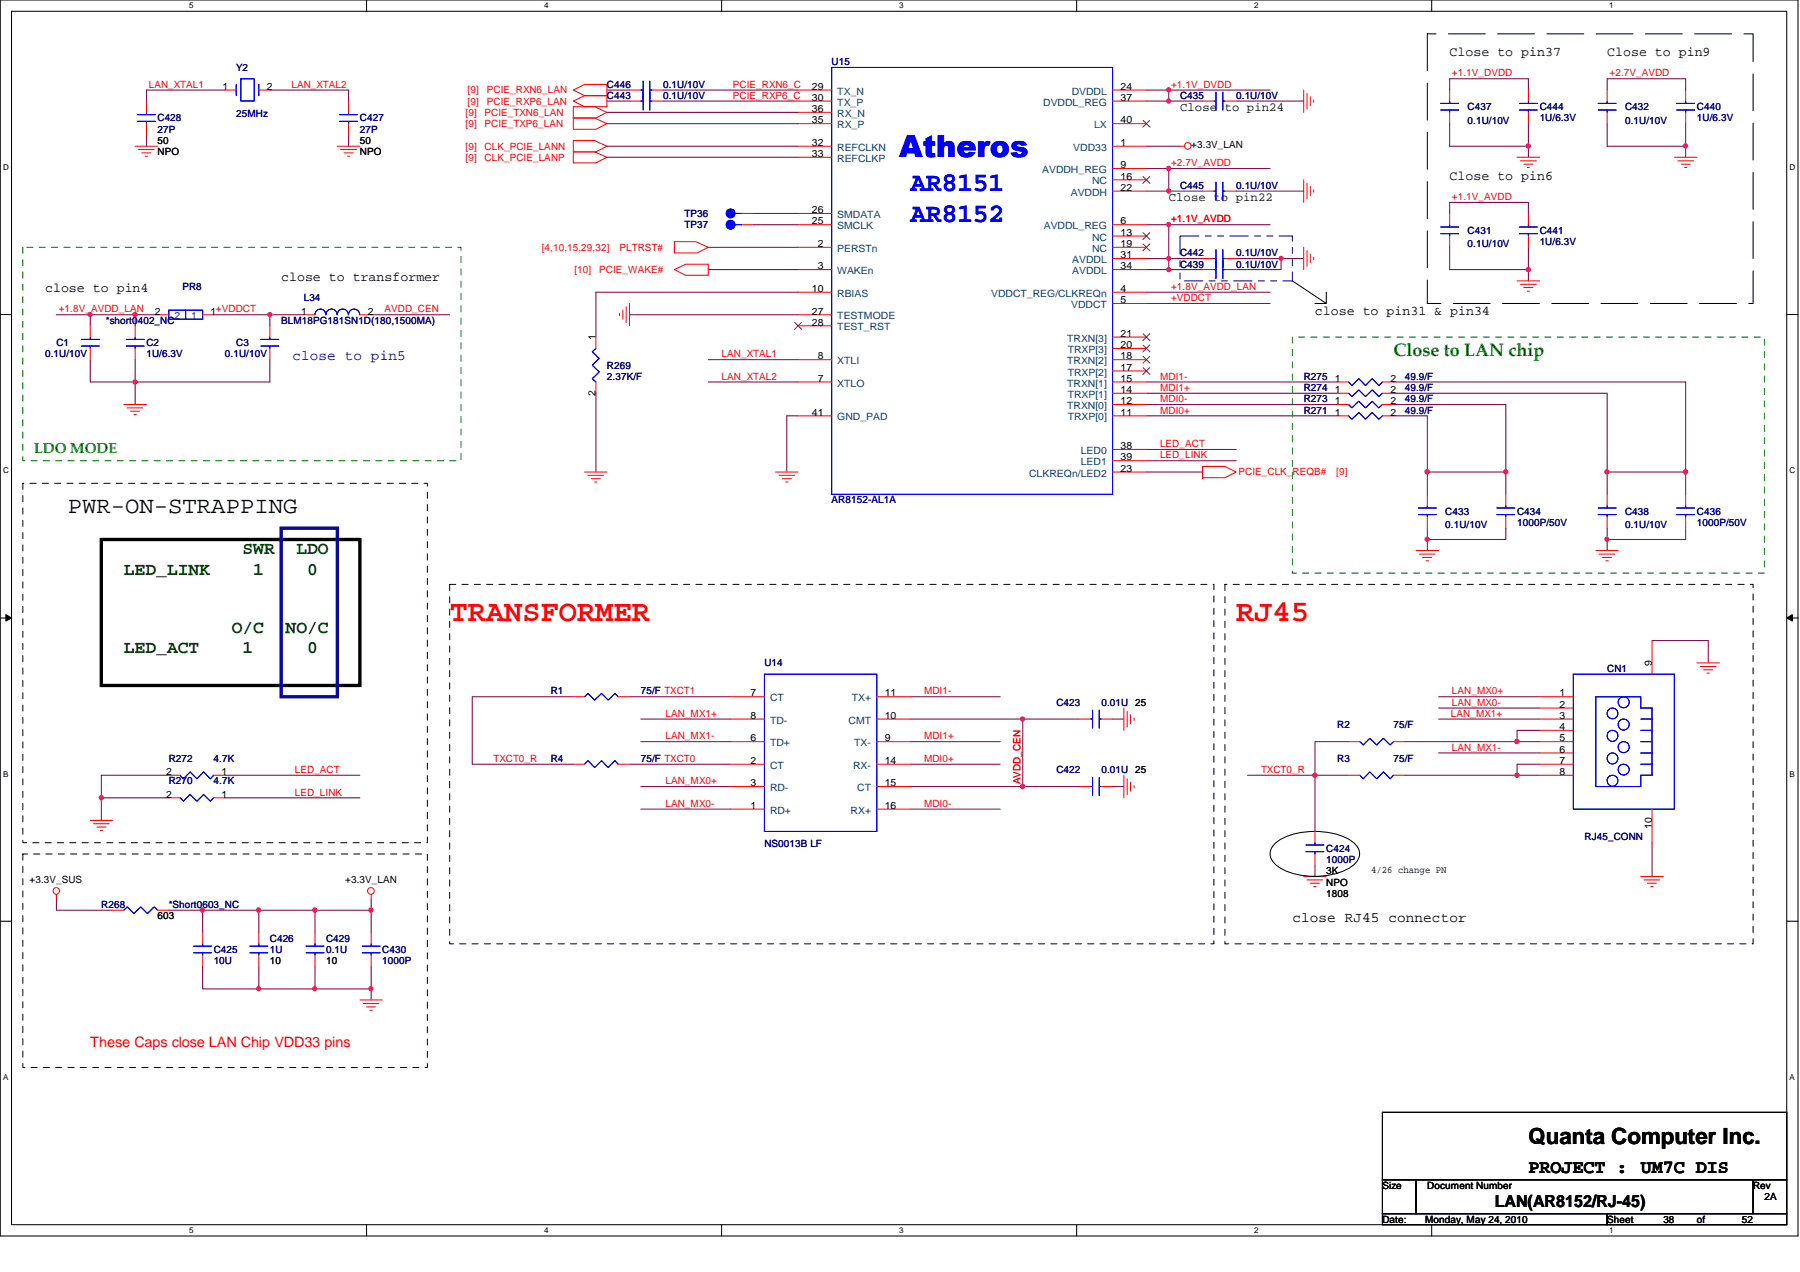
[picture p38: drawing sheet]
<svg xmlns="http://www.w3.org/2000/svg" width="297mm" height="210mm" viewBox="0 0 297 210" stroke-linecap="round" stroke-linejoin="round" font-family="sans-serif">
<defs><g id="words">
<text font-size="5" fill="#00f" x="148.4" y="25.9">Atheros</text>
<g font-size="5" fill="#f00">
<text x="74.2" y="102.5">TRANSFORMER</text>
<text x="204" y="102.5">RJ45</text>
</g>
<g font-size="4.4" fill="#00f">
<text x="150.2" y="31.5">AR8151</text>
<text x="150.2" y="36.6">AR8152</text>
</g>
<text font-size="3.9" x="11.2" y="84.7">PWR-ON-STRAPPING</text>
<text font-size="3.7" x="252.2" y="188.8">Quanta Computer Inc.</text>
<text font-size="3.1" x="252.2" y="193.6">PROJECT : UM7C DIS</text>
<text font-size="3" fill="#008000" x="230" y="58.7">Close to LAN chip</text>
<g font-size="3" fill="#004000">
<text x="20.4" y="94.8">LED_LINK</text>
<text x="40" y="91.5">SWR</text>
<text x="41.8" y="94.8">1</text>
<text x="48.9" y="91.5">LDO</text>
<text x="50.7" y="94.8">0</text>
<text x="20.4" y="107.8">LED_ACT</text>
<text x="38.2" y="104.4">O/C</text>
<text x="40" y="107.8">1</text>
<text x="47.1" y="104.4">NO/C</text>
<text x="50.7" y="107.8">0</text>
</g>
<text font-size="2.8" x="246.7" y="199.1">LAN(AR8152/RJ-45)</text>
<text font-size="2.4" fill="#0000a0" x="48.3" y="59.4">close to pin5</text>
<text font-size="2.4" fill="#008000" x="5.6" y="74.8">LDO MODE</text>
<text font-size="2.4" x="213.3" y="152.1">close RJ45 connector</text>
<text font-size="2.4" fill="#f00" x="14.9" y="172.8">These Caps close LAN Chip VDD33 pins</text>
<g font-size="2.2">
<text x="239.2" y="9.2">Close to pin37</text>
<text x="265.2" y="9.2">Close to pin9</text>
<text x="239.2" y="29.6">Close to pin6</text>
<text x="46.4" y="46.3">close to transformer</text>
<text x="7.4" y="48.2">close to pin4</text>
<text x="217" y="51.9">close to pin31 &amp; pin34</text>
</g>
<g font-size="2">
<text x="194.7" y="18.2">Close to pin24</text>
<text x="192.9" y="33.1">Close to pin22</text>
</g>
<g font-size="1.7" fill="#000080">
<text x="39" y="11.7">Y2</text>
<text x="137.2" y="10.8">U15</text>
<text x="100.2" y="14.5">C446</text>
<text x="100.2" y="16.3">C443</text>
<text x="109.4" y="14.5">0.1U/10V</text>
<text x="109.4" y="16.3">0.1U/10V</text>
<text x="194.7" y="16.3">C435</text>
<text x="204" y="16.3">0.1U/10V</text>
<text x="26" y="20">C428</text>
<text x="26" y="21.9">27P</text>
<text x="39" y="19.3">25MHz</text>
<text x="59.4" y="20">C427</text>
<text x="59.4" y="21.9">27P</text>
<text x="242.2" y="18.2">C437</text>
<text x="242.2" y="20.4">0.1U/10V</text>
<text x="254.1" y="18.2">C444</text>
<text x="254.1" y="20">1U/6.3V</text>
<text x="268.2" y="18.2">C432</text>
<text x="268.2" y="20.4">0.1U/10V</text>
<text x="280" y="18.2">C440</text>
<text x="280" y="20">1U/6.3V</text>
<text x="113" y="35.8">TP36</text>
<text x="194.7" y="31.2">C445</text>
<text x="204" y="31.2">0.1U/10V</text>
<text x="113" y="37.6">TP37</text>
<text x="242.2" y="38.6">C431</text>
<text x="242.2" y="40.8">0.1U/10V</text>
<text x="254.1" y="38.6">C441</text>
<text x="254.1" y="40.4">1U/6.3V</text>
<text x="30.1" y="47.8">PR8</text>
<text x="194.7" y="42.3">C442</text>
<text x="194.7" y="44.2">C439</text>
<text x="204" y="42.3">0.1U/10V</text>
<text x="204" y="44.2">0.1U/10V</text>
<text x="17.5" y="53.4">*short0402_NC</text>
<text x="46.4" y="53.4">BLM18PG181SN1D(180,1500MA)</text>
<text x="50.1" y="49.7">L34</text>
<text x="7.4" y="59">0.1U/10V</text>
<text x="9.3" y="57.1">C1</text>
<text x="24.2" y="57.1">C2</text>
<text x="24.2" y="59">1U/6.3V</text>
<text x="37.1" y="59">0.1U/10V</text>
<text x="39" y="57.1">C3</text>
<text x="100.2" y="60.8">R269</text>
<text x="100.2" y="62.7">2.37K/F</text>
<text x="215.1" y="62.7">R275</text>
<text x="215.1" y="64.5">R274</text>
<text x="231.8" y="62.7">49.9/F</text>
<text x="231.8" y="64.5">49.9/F</text>
<text x="215.1" y="68.2">R271</text>
<text x="215.1" y="66.4">R273</text>
<text x="231.8" y="68.2">49.9/F</text>
<text x="231.8" y="66.4">49.9/F</text>
<text x="137.2" y="83.1">AR8152-AL1A</text>
<text x="238.5" y="84.9">C433</text>
<text x="238.5" y="87.2">0.1U/10V</text>
<text x="250.4" y="84.9">C434</text>
<text x="250.4" y="86.8">1000P/50V</text>
<text x="268.2" y="84.9">C438</text>
<text x="268.2" y="87.2">0.1U/10V</text>
<text x="280" y="84.9">C436</text>
<text x="280" y="86.8">1000P/50V</text>
<text x="126.2" y="110">U14</text>
<text x="265.2" y="110.9">CN1</text>
<text x="90.9" y="114.6">R1</text>
<text x="105.7" y="114.6">75/F TXCT1</text>
<text x="174.3" y="116.5">C423</text>
<text x="181.8" y="116.5">0.01U 25</text>
<text x="27.9" y="125.7">R272</text>
<text x="35.3" y="125.7">4.7K</text>
<text x="90.9" y="125.7">R4</text>
<text x="105.7" y="125.7">75/F TXCT0</text>
<text x="220.7" y="125.7">R3</text>
<text x="220.7" y="120.1">R2</text>
<text x="230" y="125.7">75/F</text>
<text x="230" y="120.1">75/F</text>
<text x="27.9" y="129.4">R270</text>
<text x="35.3" y="129.4">4.7K</text>
<text x="174.3" y="127.6">C422</text>
<text x="181.8" y="127.6">0.01U 25</text>
<text x="126.2" y="139.8">NS0013B LF</text>
<text x="218.9" y="140.5">C424</text>
<text x="218.9" y="142.4">1000P</text>
<text x="261.5" y="138.7">RJ45_CONN</text>
<text x="16.7" y="149.8">R268</text>
<text x="27.9" y="149.8">*Short0603_NC</text>
<text x="44.5" y="155.4">C426</text>
<text x="53.8" y="155.4">C429</text>
<text x="35.3" y="157.2">C425</text>
<text x="35.3" y="159.1">10U</text>
<text x="44.5" y="157.2">1U</text>
<text x="53.8" y="157.2">0.1U</text>
<text x="63.1" y="157.2">C430</text>
<text x="63.1" y="159.1">1000P</text>
</g>
<g font-size="1.7" fill="#f00">
<text x="24.6" y="14.5">LAN_XTAL1</text>
<text x="48.1" y="14.5">LAN_XTAL2</text>
<text x="77.2" y="15.4">[9]</text>
<text x="77.2" y="17.3">[9]</text>
<text x="80.3" y="15.4">PCIE_RXN6_LAN</text>
<text x="80.3" y="17.3">PCIE_RXP6_LAN</text>
<text x="120.9" y="16.3">PCIE_RXP6_C</text>
<text x="120.9" y="14.5">PCIE_RXN6_C</text>
<text x="193.2" y="14.5">+1.1V_DVDD</text>
<text x="239.6" y="12.6">+1.1V_DVDD</text>
<text x="265.6" y="12.6">+2.7V_AVDD</text>
<text x="76.8" y="19.1">[9]</text>
<text x="76.8" y="21">[9]</text>
<text x="80" y="19.1">PCIE_TXN6_LAN</text>
<text x="80" y="21">PCIE_TXP6_LAN</text>
<text x="76.8" y="24.7">[9]</text>
<text x="76.8" y="26.5">[9]</text>
<text x="80" y="24.7">CLK_PCIE_LANN</text>
<text x="80" y="26.5">CLK_PCIE_LANP</text>
<text x="193.2" y="27.4">+2.7V_AVDD</text>
<text x="239.6" y="33">+1.1V_AVDD</text>
<text x="89.4" y="41.4">[4,10,15,29,32]</text>
<text x="102.2" y="41.4">PLTRST#</text>
<text x="193.2" y="36.7">+1.1V_AVDD</text>
<text x="94.8" y="45.1">[10]</text>
<text x="98.9" y="45.1">PCIE_WAKE#</text>
<text x="193.2" y="47.8">+1.8V_AVDD_LAN</text>
<text x="9.7" y="51.6">+1.8V_AVDD_LAN</text>
<text x="63.5" y="51.6">AVDD_CEN</text>
<text x="193.2" y="49.7">+VDDCT</text>
<text x="119.1" y="59">LAN_XTAL1</text>
<text x="119.1" y="62.7">LAN_XTAL2</text>
<text x="191.4" y="64.5">MDI1+</text>
<text x="191.4" y="62.7">MDI1-</text>
<text x="191.4" y="66.4">MDI0-</text>
<text x="191.4" y="68.2">MDI0+</text>
<text x="191.4" y="73.8">LED_ACT</text>
<text x="191.4" y="75.6">LED_LINK</text>
<text x="204.4" y="78.4">PCIE_CLK_REQB#</text>
<text x="220.5" y="78.4">[9]</text>
<text x="109.8" y="118.3">LAN_MX1+</text>
<text x="152.5" y="114.6">MDI1-</text>
<text x="239.4" y="118.3">LAN_MX1+</text>
<text x="239.6" y="114.6">LAN_MX0+</text>
<text x="239.6" y="116.5">LAN_MX0-</text>
<text x="81.4" y="125.7">TXCT0_R</text>
<text x="109.8" y="122">LAN_MX1-</text>
<text x="152.5" y="122">MDI1+</text>
<text x="152.5" y="125.7">MDI0+</text>
<text x="239.6" y="123.9">LAN_MX1-</text>
<text x="48.6" y="127.6">LED_ACT</text>
<text x="48.6" y="131.3">LED_LINK</text>
<text x="109.8" y="129.4">LAN_MX0+</text>
<text x="168.4" y="129.4" transform="rotate(-90 168.4 129.4)">AVDD_CEN</text>
<text x="208.1" y="127.6">TXCT0_R</text>
<text x="109.8" y="133.1">LAN_MX0-</text>
<text x="152.5" y="133.1">MDI0-</text>
</g>
<g font-size="1.7">
<text x="36.7" y="14.8">1</text>
<text x="44" y="14.8">2</text>
<text x="134" y="16.6">30</text>
<text x="134" y="14.8">29</text>
<text x="184.9" y="14.8">24</text>
<text x="184.9" y="16.6">37</text>
<text x="26" y="23.7">50</text>
<text x="59.4" y="23.7">50</text>
<text x="134" y="18.5">36</text>
<text x="134" y="20.4">35</text>
<text x="184.9" y="20.4">40</text>
<text x="26" y="25.6">NPO</text>
<text x="59.4" y="25.6">NPO</text>
<text x="134" y="24.1">32</text>
<text x="134" y="25.9">33</text>
<text x="184.9" y="29.6">16</text>
<text x="184.9" y="24.1">1</text>
<text x="184.9" y="27.8">9</text>
<text x="196.6" y="24.5">+3.3V_LAN</text>
<text x="134" y="35.2">26</text>
<text x="184.9" y="31.5">22</text>
<text x="134" y="37">25</text>
<text x="135" y="40.8">2</text>
<text x="184.9" y="38.9">13</text>
<text x="184.9" y="40.8">19</text>
<text x="184.9" y="37">6</text>
<text x="135" y="44.4">3</text>
<text x="184.9" y="42.6">31</text>
<text x="184.9" y="44.4">34</text>
<text x="25.6" y="51.9">2</text>
<text x="34.8" y="51.9">1+VDDCT</text>
<text x="49.7" y="51.9">1</text>
<text x="60.7" y="51.9">2</text>
<text x="134" y="48.2">10</text>
<text x="134" y="51.9">27</text>
<text x="134" y="53.7">28</text>
<text x="184.9" y="50">5</text>
<text x="184.9" y="48.2">4</text>
<text x="98.3" y="56.2" transform="rotate(-90 98.3 56.2)">1</text>
<text x="135" y="59.3">8</text>
<text x="184.9" y="59.3">18</text>
<text x="184.9" y="55.6">21</text>
<text x="184.9" y="57.4">20</text>
<text x="98.3" y="65.3" transform="rotate(-90 98.3 65.3)">2</text>
<text x="135" y="63">7</text>
<text x="184.9" y="63">15</text>
<text x="184.9" y="64.9">14</text>
<text x="184.9" y="61.2">17</text>
<text x="220.3" y="63">1</text>
<text x="220.3" y="64.9">1</text>
<text x="229.4" y="63">2</text>
<text x="229.4" y="64.9">2</text>
<text x="134" y="68.6">41</text>
<text x="184.9" y="66.7">12</text>
<text x="184.9" y="68.6">11</text>
<text x="220.3" y="68.6">1</text>
<text x="220.3" y="66.7">1</text>
<text x="229.4" y="68.6">2</text>
<text x="229.4" y="66.7">2</text>
<text x="184.9" y="77.9">23</text>
<text x="184.9" y="74.1">38</text>
<text x="184.9" y="76">39</text>
<text x="272.6" y="109.9" transform="rotate(-90 272.6 109.9)">9</text>
<text x="123.9" y="118.6">8</text>
<text x="123.9" y="114.9">7</text>
<text x="146" y="114.9">11</text>
<text x="146" y="118.6">10</text>
<text x="257.3" y="114.9">1</text>
<text x="257.3" y="116.8">2</text>
<text x="257.3" y="118.6">3</text>
<text x="123.9" y="122.3">6</text>
<text x="146" y="122.3">9</text>
<text x="257.3" y="120.5">4</text>
<text x="257.3" y="122.3">5</text>
<text x="257.3" y="124.2">6</text>
<text x="27.4" y="127.9">2</text>
<text x="27.4" y="131.6">2</text>
<text x="36.6" y="127.9">1</text>
<text x="36.6" y="131.6">1</text>
<text x="123.9" y="129.8">3</text>
<text x="123.9" y="126.1">2</text>
<text x="146" y="126.1">14</text>
<text x="146" y="129.8">15</text>
<text x="257.3" y="126.1">7</text>
<text x="257.3" y="127.9">8</text>
<text x="123.9" y="133.5">1</text>
<text x="146" y="133.5">16</text>
<text x="272.6" y="136.8" transform="rotate(-90 272.6 136.8)">10</text>
<text x="4.9" y="145.8">+3.3V_SUS</text>
<text x="57" y="145.8">+3.3V_LAN</text>
<text x="218.9" y="144.3">3K</text>
<text x="218.9" y="146.1">NPO</text>
<text x="218.9" y="148">1808</text>
<text x="226.3" y="144.1">4/26 change PN</text>
<text x="26" y="151.7">603</text>
<text x="44.5" y="159.1">10</text>
<text x="53.8" y="159.1">10</text>
<text x="228.1" y="196.2">Size</text>
<text x="235.5" y="196.2">Document Number</text>
<text x="289.3" y="196.2">Rev</text>
<text x="228.1" y="201.8">Date:</text>
<text x="235.2" y="201.8">Monday, May 24, 2010</text>
<text x="265.2" y="201.8">Sheet</text>
<text x="274.5" y="201.8">38</text>
<text x="280" y="201.8">of</text>
<text x="287.4" y="201.8">52</text>
<text x="291.2" y="198">2A</text>
</g>
<g font-size="1.7" fill="#004080">
<text x="138.2" y="17.4">TX_P</text>
<text x="138.2" y="15.6">TX_N</text>
<text x="172.2" y="17.4">DVDDL_REG</text>
<text x="176.9" y="15.6">DVDDL</text>
<text x="138.2" y="19.3">RX_N</text>
<text x="138.2" y="21.2">RX_P</text>
<text x="180.5" y="21.2">LX</text>
<text x="138.2" y="24.9">REFCLKN</text>
<text x="138.2" y="26.7">REFCLKP</text>
<text x="172" y="28.6">AVDDH_REG</text>
<text x="177.1" y="24.9">VDD33</text>
<text x="138.2" y="36">SMDATA</text>
<text x="176.7" y="32.3">AVDDH</text>
<text x="180.2" y="30.4">NC</text>
<text x="138.2" y="41.6">PERSTn</text>
<text x="138.2" y="37.8">SMCLK</text>
<text x="172.3" y="37.8">AVDDL_REG</text>
<text x="180.2" y="39.7">NC</text>
<text x="180.2" y="41.6">NC</text>
<text x="138.2" y="45.3">WAKEn</text>
<text x="177" y="43.4">AVDDL</text>
<text x="177" y="45.3">AVDDL</text>
<text x="28.8" y="52.7">2</text>
<text x="31.5" y="52.7">1</text>
<text x="138.2" y="49">RBIAS</text>
<text x="138.2" y="52.7">TESTMODE</text>
<text x="163.6" y="49">VDDCT_REG/CLKREQn</text>
<text x="176.8" y="50.8">VDDCT</text>
<text x="138.2" y="54.5">TEST_RST</text>
<text x="176.1" y="56.4">TRXN[3]</text>
<text x="176.2" y="58.3">TRXP[3]</text>
<text x="138.2" y="60.1">XTLI</text>
<text x="138.2" y="63.8">XTLO</text>
<text x="176.1" y="63.8">TRXN[1]</text>
<text x="176.1" y="60.1">TRXN[2]</text>
<text x="176.2" y="65.7">TRXP[1]</text>
<text x="176.2" y="62">TRXP[2]</text>
<text x="138.2" y="69.4">GND_PAD</text>
<text x="176.1" y="67.5">TRXN[0]</text>
<text x="176.2" y="69.4">TRXP[0]</text>
<text x="178.3" y="74.9">LED0</text>
<text x="178.3" y="76.8">LED1</text>
<text x="169.8" y="78.7">CLKREQn/LED2</text>
<text x="127.1" y="119.4">TD-</text>
<text x="127.1" y="115.7">CT</text>
<text x="140" y="119.4">CMT</text>
<text x="140.5" y="115.7">TX+</text>
<text x="127.1" y="123.1">TD+</text>
<text x="141" y="123.1">TX-</text>
<text x="127.1" y="130.6">RD-</text>
<text x="127.1" y="126.9">CT</text>
<text x="140.8" y="126.9">RX-</text>
<text x="141.5" y="130.6">CT</text>
<text x="127.1" y="134.3">RD+</text>
<text x="140.4" y="134.3">RX+</text>
</g>
<g font-size="1.3">
<text x="31.2" y="1.4">5</text>
<text x="89.8" y="1.4">4</text>
<text x="148.4" y="1.4">3</text>
<text x="207" y="1.4">2</text>
<text x="265.6" y="1.4">1</text>
<text x=".5" y="28.1">D</text>
<text x="295.3" y="28.1">D</text>
<text x=".5" y="78.1">C</text>
<text x="295.3" y="78.1">C</text>
<text x=".5" y="128.2">B</text>
<text x="295.3" y="128.2">B</text>
<text x=".5" y="178.2">A</text>
<text x="295.3" y="178.2">A</text>
<text x="31.2" y="203.5">5</text>
<text x="89.8" y="203.5">4</text>
<text x="148.4" y="203.5">3</text>
<text x="207" y="203.5">2</text>
<text x="265.6" y="203.5">1</text>
</g>
</g></defs>
<path d="M0 0h296.7v204h-296.7zM1.9 1.9h292.9v200.2h-292.9z" fill="none" stroke="#000" stroke-width=".17"/>
<g fill="#fff">
<path d="M31.2 .2h.7v1.5h-.7z"/>
<path d="M31.2 202.3h.7v1.5h-.7z"/>
</g>
<path d="M60.5 0v1.9M60.5 202.1v1.9" fill="none" stroke="#000" stroke-width=".17"/>
<g fill="#fff">
<path d="M89.8 .2h.7v1.5h-.7z"/>
<path d="M89.8 202.3h.7v1.5h-.7z"/>
</g>
<path d="M119.1 0v1.9M119.1 202.1v1.9" fill="none" stroke="#000" stroke-width=".17"/>
<g fill="#fff">
<path d="M148.4 .2h.7v1.5h-.7z"/>
<path d="M148.4 202.3h.7v1.5h-.7z"/>
</g>
<path d="M177.7 0v1.9M177.7 202.1v1.9" fill="none" stroke="#000" stroke-width=".17"/>
<g fill="#fff">
<path d="M207 .2h.7v1.5h-.7z"/>
<path d="M207 202.3h.7v1.5h-.7z"/>
</g>
<path d="M236.3 0v1.9M236.3 202.1v1.9" fill="none" stroke="#000" stroke-width=".17"/>
<g fill="#fff">
<path d="M265.6 .2h.7v1.5h-.7z"/>
<path d="M265.6 202.3h.7v1.5h-.7z"/>
<path d="M.5 26.9h.9v1.5h-.9z"/>
<path d="M295.3 26.9h.9v1.5h-.9z"/>
<path d="M.5 76.9h.9v1.5h-.9z"/>
<path d="M295.3 76.9h.9v1.5h-.9z"/>
</g>
<path d="M0 51.9h1.9M294.8 51.9h1.9" fill="none" stroke="#000" stroke-width=".17"/>
<g fill="#fff">
<path d="M.5 127h.9v1.5h-.9z"/>
<path d="M295.3 127h.9v1.5h-.9z"/>
</g>
<path d="M0 102h1.9M1 101.4l.9 .6-.9 .5zM294.8 102l1-.6v1.1zM294.8 102h1.9" fill="none" stroke="#000" stroke-width=".17"/>
<path d="M1 101.4l.9 .6-.9 .5zM294.8 102l1-.6v1.1z" fill="#000"/>
<g fill="#fff">
<path d="M.5 177h.8v1.5h-.8z"/>
<path d="M295.3 177h.8v1.5h-.8z"/>
</g>
<path d="M0 152h1.9M294.8 152h1.9" fill="none" stroke="#000" stroke-width=".17"/>
<path d="M192.9 42.7v1.8" fill="none" stroke="#800040" stroke-width=".17"/>
<circle cx="192.9" cy="42.6" r=".34" fill="#f0f"/>
<circle cx="192.9" cy="42.6" r=".34" fill="none" stroke="#f0f" stroke-width=".17"/>
<g fill="none" stroke="#800040" stroke-width=".17">
<path d="M37.1 14.9h-12.9v1.8M44.5 14.9h13v1.8M100.2 18.5h31.5M100.2 14.9h3.7M100.2 16.7h3.7M109.4 16.7h22.3M109.4 14.9h22.3M24.2 22.3v1.8M57.5 22.3v1.8M100.2 24.1h31.5M100.2 26h31.5M100.2 20.4h31.5"/>
<path d="M103.9 51.9h27.8M116.9 44.5h14.8M116.9 40.8h14.8M116.9 59.4h14.8M192.9 42.7h5.6M211.4 42.7h3.7M116.9 63h14.8M131.7 68.6h-1.9v9.3"/>
</g>
<circle cx="211.4" cy="42.6" r=".34" fill="#f0f"/>
<circle cx="211.4" cy="42.6" r=".34" fill="none" stroke="#f0f" stroke-width=".17"/>
<path d="M189.2 31.5h3.7M189.2 27.8h3.7M192.9 37.1h16.7" fill="none" stroke="#800040" stroke-width=".17"/>
<circle cx="192.9" cy="37.1" r=".35" fill="#f0f"/>
<circle cx="192.9" cy="37.1" r=".35" fill="none" stroke="#f0f" stroke-width=".17"/>
<path d="M192.9 16.7h5.6" fill="none" stroke="#800040" stroke-width=".17"/>
<circle cx="192.9" cy="16.7" r=".34" fill="#f0f"/>
<circle cx="192.9" cy="16.7" r=".34" fill="none" stroke="#f0f" stroke-width=".17"/>
<path d="M189.2 14.9h20.4M204 16.7h11.1M189.2 24.1h5.5M192.9 27.8h16.7M192.9 31.5h5.6M189.2 50.1h20.4" fill="none" stroke="#800040" stroke-width=".17"/>
<circle cx="192.9" cy="14.8" r=".34" fill="#f0f"/>
<circle cx="192.9" cy="14.8" r=".34" fill="none" stroke="#f0f" stroke-width=".17"/>
<path d="M192.9 14.9v1.8M204 31.5h11.1M189.2 44.5h3.7" fill="none" stroke="#800040" stroke-width=".17"/>
<circle cx="192.9" cy="44.5" r=".34" fill="#f0f"/>
<circle cx="192.9" cy="44.5" r=".34" fill="none" stroke="#f0f" stroke-width=".17"/>
<path d="M189.2 37.1h3.7M189.2 48.2h20.4M265.2 64.9v13" fill="none" stroke="#800040" stroke-width=".17"/>
<circle cx="265.2" cy="77.9" r=".35" fill="#f0f"/>
<circle cx="265.2" cy="77.9" r=".35" fill="none" stroke="#f0f" stroke-width=".17"/>
<path d="M230 63h48.2M278.2 77.9v3.7M278.2 87.2v1.8h-13" fill="none" stroke="#800040" stroke-width=".17"/>
<circle cx="278.1" cy="77.9" r=".37" fill="#f0f"/>
<circle cx="278.1" cy="77.9" r=".37" fill="none" stroke="#f0f" stroke-width=".17"/>
<g fill="none" stroke="#800040" stroke-width=".17">
<path d="M189.2 77.9h9.3M189.2 66.8h31.5M189.2 68.6h31.5M189.2 64.9h31.5M189.2 63h31.5M189.2 74.2h14.8M189.2 76h14.8M230 64.9h35.2M230 66.8h18.5v11.1h-13v3.7M265.2 77.9v3.7M278.2 63v14.9M235.5 87.2v1.8"/>
<path d="M265.2 87.2v1.8"/>
</g>
<circle cx="248.5" cy="77.9" r=".35" fill="#f0f"/>
<circle cx="248.5" cy="77.9" r=".35" fill="none" stroke="#f0f" stroke-width=".17"/>
<circle cx="235.5" cy="77.9" r=".37" fill="#f0f"/>
<circle cx="235.5" cy="77.9" r=".37" fill="none" stroke="#f0f" stroke-width=".17"/>
<path d="M230 68.6h5.5v9.3M248.5 77.9v3.7M265.2 77.9h13M235.5 89v1.8M265.2 89v1.8" fill="none" stroke="#800040" stroke-width=".17"/>
<circle cx="265.2" cy="89" r=".34" fill="#f0f"/>
<circle cx="265.2" cy="89" r=".34" fill="none" stroke="#f0f" stroke-width=".17"/>
<path d="M235.5 89h13" fill="none" stroke="#800040" stroke-width=".17"/>
<circle cx="235.5" cy="89" r=".36" fill="#f0f"/>
<circle cx="235.5" cy="89" r=".36" fill="none" stroke="#f0f" stroke-width=".17"/>
<path d="M239.2 40.8v3.7h13v1.9M248.5 87.2v1.8" fill="none" stroke="#800040" stroke-width=".17"/>
<circle cx="252.2" cy="44.5" r=".36" fill="#f0f"/>
<circle cx="252.2" cy="44.5" r=".36" fill="none" stroke="#f0f" stroke-width=".17"/>
<path d="M239.2 35.2v-1.8h13v1.8M239.2 20.4v3.7h13v1.9" fill="none" stroke="#800040" stroke-width=".17"/>
<circle cx="252.2" cy="24.1" r=".36" fill="#f0f"/>
<circle cx="252.2" cy="24.1" r=".36" fill="none" stroke="#f0f" stroke-width=".17"/>
<path d="M239.2 14.9v-1.9h13v1.9M265.2 20.4v3.7h13v1.9" fill="none" stroke="#800040" stroke-width=".17"/>
<circle cx="278.1" cy="24.1" r=".36" fill="#f0f"/>
<circle cx="278.1" cy="24.1" r=".36" fill="none" stroke="#f0f" stroke-width=".17"/>
<path d="M265.2 14.9v-1.9h13v1.9M272.6 105.7h9.3M205.9 127.9h11.1M272.6 139.1v5.6" fill="none" stroke="#800040" stroke-width=".17"/>
<circle cx="217" cy="127.9" r=".36" fill="#f0f"/>
<circle cx="217" cy="127.9" r=".36" fill="none" stroke="#f0f" stroke-width=".17"/>
<path d="M250.4 127.9h3.7" fill="none" stroke="#800040" stroke-width=".17"/>
<circle cx="250.3" cy="127.9" r=".36" fill="#f0f"/>
<circle cx="250.3" cy="127.9" r=".36" fill="none" stroke="#f0f" stroke-width=".17"/>
<path d="M222.5 122.4h-5.5v5.5M250.4 122.4h3.7" fill="none" stroke="#800040" stroke-width=".17"/>
<circle cx="250.3" cy="122.4" r=".37" fill="#f0f"/>
<circle cx="250.3" cy="122.4" r=".37" fill="none" stroke="#f0f" stroke-width=".17"/>
<path d="M237.4 118.7h16.7M237.4 115h16.7M237.4 116.8h16.7M281.9 105.7v3.7M16.7 127.9h11.2M16.7 131.7v3.7M37.1 127.9h22.3M37.1 131.7h22.3M217 127.9h5.5M237.4 124.2h16.7M254.1 126.1h-3.7v1.8h-18.6M254.1 120.5h-3.7v1.9h-18.6" fill="none" stroke="#800040" stroke-width=".17"/>
<circle cx="16.7" cy="131.6" r=".35" fill="#f0f"/>
<circle cx="16.7" cy="131.6" r=".35" fill="none" stroke="#f0f" stroke-width=".17"/>
<path d="M14.9 63h7.4M16.7 131.7h11.2" fill="none" stroke="#800040" stroke-width=".17"/>
<circle cx="22.3" cy="63" r=".36" fill="#f0f"/>
<circle cx="22.3" cy="63" r=".36" fill="none" stroke="#f0f" stroke-width=".17"/>
<path d="M9.3 51.9h5.6M14.9 51.9h7.4v1.9M14.9 59.4v3.6M14.9 51.9v1.9M22.3 59.4v7.4" fill="none" stroke="#800040" stroke-width=".17"/>
<circle cx="22.3" cy="51.9" r=".36" fill="#f0f"/>
<circle cx="22.3" cy="51.9" r=".36" fill="none" stroke="#f0f" stroke-width=".17"/>
<circle cx="14.9" cy="51.9" r=".34" fill="#f0f"/>
<circle cx="14.9" cy="51.9" r=".34" fill="none" stroke="#f0f" stroke-width=".17"/>
<path d="M189.2 16.7h3.7M192.9 37.1v5.6h-3.7M192.9 27.8v3.7" fill="none" stroke="#800040" stroke-width=".17"/>
<circle cx="192.9" cy="31.5" r=".35" fill="#f0f"/>
<circle cx="192.9" cy="31.5" r=".35" fill="none" stroke="#f0f" stroke-width=".17"/>
<circle cx="192.9" cy="27.8" r=".35" fill="#f0f"/>
<circle cx="192.9" cy="27.8" r=".35" fill="none" stroke="#f0f" stroke-width=".17"/>
<path d="M278.2 20.4v3.7M131.7 48.2h-33.4v7.4M98.3 64.9v13M52 150.2h9.3" fill="none" stroke="#800040" stroke-width=".17"/>
<circle cx="61.2" cy="150.2" r=".35" fill="#f0f"/>
<circle cx="61.2" cy="150.2" r=".35" fill="none" stroke="#f0f" stroke-width=".17"/>
<path d="M33.4 150.2h9.3" fill="none" stroke="#800040" stroke-width=".17"/>
<circle cx="33.4" cy="150.2" r=".35" fill="#f0f"/>
<circle cx="33.4" cy="150.2" r=".35" fill="none" stroke="#f0f" stroke-width=".17"/>
<path d="M42.7 163.2h9.3" fill="none" stroke="#800040" stroke-width=".17"/>
<circle cx="42.7" cy="163.1" r=".34" fill="#f0f"/>
<circle cx="42.7" cy="163.1" r=".34" fill="none" stroke="#f0f" stroke-width=".17"/>
<path d="M33.4 150.2v3.7M42.7 150.2h9.3" fill="none" stroke="#800040" stroke-width=".17"/>
<circle cx="51.9" cy="150.2" r=".35" fill="#f0f"/>
<circle cx="51.9" cy="150.2" r=".35" fill="none" stroke="#f0f" stroke-width=".17"/>
<circle cx="42.7" cy="150.2" r=".35" fill="#f0f"/>
<circle cx="42.7" cy="150.2" r=".35" fill="none" stroke="#f0f" stroke-width=".17"/>
<path d="M52 163.2h9.3" fill="none" stroke="#800040" stroke-width=".17"/>
<circle cx="61.2" cy="163.1" r=".34" fill="#f0f"/>
<circle cx="61.2" cy="163.1" r=".34" fill="none" stroke="#f0f" stroke-width=".17"/>
<circle cx="51.9" cy="163.1" r=".34" fill="#f0f"/>
<circle cx="51.9" cy="163.1" r=".34" fill="none" stroke="#f0f" stroke-width=".17"/>
<path d="M44.5 51.9h5.6M16.7 127.9v3.8M9.3 148.3v1.9h9.3M27.9 150.2h5.5M33.4 159.5v3.7h9.3v-3.7M42.7 150.2v3.7M52 159.5v3.7M52 150.2v3.7M61.3 159.5v5.5M61.3 150.2v3.7" fill="none" stroke="#800040" stroke-width=".17"/>
<circle cx="44.5" cy="51.9" r=".34" fill="#f0f"/>
<circle cx="44.5" cy="51.9" r=".34" fill="none" stroke="#f0f" stroke-width=".17"/>
<g fill="none" stroke="#800040" stroke-width=".17">
<path d="M124.3 35.2h7.4M124.3 37.1h7.4M252.2 20.4v3.7M22.3 51.9h3.7M35.3 51.9h9.2v1.9M44.5 59.4v3.6h-22.2M61.3 51.9h12.9M192.9 44.5h5.6M204 42.7h7.4v1.8h-7.4M252.2 40.8v3.7M94.6 115h-16.7v11.1h16.7M103.9 115h16.7"/>
<path d="M105.7 118.7h14.9M178.1 118.7h-9.3v11.1h9.3M183.6 118.7h1.9M103.9 126.1h16.7M105.7 133.5h14.9M105.7 122.4h14.9M105.7 129.8h14.9M150.2 122.4h14.9M183.6 129.8h1.9M217 127.9v9.3M61.3 148.3v1.9M217 142.8v1.9"/>
</g>
<circle cx="168.7" cy="129.8" r=".37" fill="#f0f"/>
<circle cx="168.7" cy="129.8" r=".37" fill="none" stroke="#f0f" stroke-width=".17"/>
<circle cx="168.8" cy="118.7" r=".36" fill="#f0f"/>
<circle cx="168.8" cy="118.7" r=".36" fill="none" stroke="#f0f" stroke-width=".17"/>
<path d="M150.2 118.7h18.6M150.2 115h14.9M150.2 129.8h18.6M150.2 126.1h14.9M150.2 133.5h14.9" fill="none" stroke="#800040" stroke-width=".17"/>
<g fill="none" stroke="#f00" stroke-width=".17">
<path d="M24.2 16.7v1.8M57.5 16.7v1.8M94.6 17.6h3.5l2.1 .9-1.9 1h-3.7zM94.6 14.9l1.9-1h3.7v1.9h-3.7zM94.6 16.7l1.9-.9h3.7v1.8h-3.7zM94.6 19.5h3.5l2.1 .9-1.9 .9h-3.7zM131.7 16.7h5.5M131.7 14.9h5.5M131.7 18.5h5.5M183.6 16.7h5.6M183.6 14.9h5.6M215.1 14.9v3.6"/>
<path d="M215.7 15.4v2.6M216.2 16v1.4M216.8 16.5v.4M239.2 14.9v1.8M239.2 18.5v1.9M252.2 14.9v1.8M252.2 18.5v1.9M265.2 14.9v1.8M265.2 18.5v1.9M22.3 24.1h3.7M22.9 24.7h2.5M23.4 25.2h1.5"/>
<path d="M24 25.8h.3M24.2 20.4v1.9M55.7 24.1h3.7M56.2 24.7h2.6M56.8 25.2h1.5M57.4 25.8h.3M57.5 20.4v1.9M94.6 23.2h3.5l2.1 .9-1.9 1h-3.7zM94.6 25.1h3.5l2.1 .9-1.9 .9h-3.7zM111.3 39.9h3.5l2.1 .9-1.9 .9h-3.7zM131.7 37.1h5.5M131.7 35.2h5.5"/>
<path d="M131.7 20.4h5.5M131.7 24.1h5.5M131.7 26h5.5M183.6 37.1h5.6M183.6 38.9h5.6M183.6 31.5h5.6M183.6 20.4h5.6M183.6 27.8h5.6M183.6 24.1h5.6M183.6 29.7h5.6M194.7 24.1h.8M215.1 29.7v3.7"/>
<path d="M215.7 30.2v2.6M216.2 30.8v1.5M216.8 31.3v.4M250.4 26h3.7M250.9 26.5h2.6M251.5 27.1h1.5M252 27.6h.4M252.2 35.2v1.9M252.2 38.9v1.9M276.3 26h3.7M276.9 26.5h2.6M277.4 27.1h1.5"/>
<path d="M278 27.6h.4M26 51.9h1.9M33.4 51.9h1.9M98.3 55.6v1.9M102.2 51.7v.4M102.8 51.2v1.5M103.3 50.6v2.6M103.9 50.1v3.7M111.3 44.5l1.9-.9h3.7v1.8h-3.7zM131.7 51.9h5.5M131.7 40.8h5.5M131.7 44.5h5.5"/>
<path d="M131.7 48.2h5.5M131.7 59.4h5.5M131.7 53.8h5.5M183.6 42.7h5.6M183.6 40.8h5.6M183.6 44.5h5.6M183.6 48.2h5.6M183.6 59.4h5.6M183.6 57.5h5.6M183.6 55.6h5.6M183.6 50.1h5.6M198.5 42.7h1.8"/>
<path d="M202.1 42.7h1.9M215.1 40.8v3.7M215.7 41.4v2.5M216.2 41.9v1.5M216.8 42.5v.3M250.4 46.4h3.7M250.9 46.9h2.6M251.5 47.5h1.5M252 48h.4M20.4 66.8h3.8M21 67.3h2.6M21.5 67.9h1.5"/>
<path d="M22.1 68.4h.4M96.5 77.9h3.7M97 78.4h2.6M97.6 79h1.5M98.1 79.5h.4M98.3 63v1.9M128 77.9h3.7M128.6 78.4h2.5M129.1 79h1.5M129.7 79.5h.3M131.7 68.6h5.5M131.7 63h5.5"/>
<path d="M183.6 68.6h5.6M183.6 63h5.6M183.6 64.9h5.6M183.6 66.8h5.6M183.6 61.2h5.6M183.6 74.2h5.6M183.6 76h5.6M183.6 77.9h5.6M198.5 77.1v1.9M198.5 78.6v-1.6h3.6l1.9 .9-1.9 .9h-3.6M220.7 68.6h1.8M220.7 63h1.8"/>
<path d="M220.7 64.9h1.8M228.1 68.6h1.9M228.1 63h1.9M228.1 64.9h1.9M233.7 90.8h3.7M234.2 91.4h2.6M234.8 92h1.5M235.3 92.5h.4M235.5 81.6v1.8M235.5 85.3v1.9M248.5 81.6v1.8M248.5 85.3v1.9"/>
<path d="M263.4 90.8h3.6M263.9 91.4h2.6M264.5 92h1.4M265 92.5h.4M278.2 81.6v1.8M278.2 85.3v1.9M94.6 115h1.9M102 115h1.9M185.5 116.8v3.7M186 117.4v2.6M186.6 117.9v1.5M187.2 118.5v.4"/>
<path d="M280 109.4h3.8M280.6 110h2.6M281.1 110.5h1.5M281.7 111.1h.4M14.9 135.4h3.7M15.4 135.9h2.6M16 136.5h1.5M16.5 137h.4M27.9 127.9h1.8M27.9 131.7h1.8M35.3 127.9h1.8M35.3 131.7h1.8"/>
<path d="M94.6 126.1h1.9M102 126.1h1.9M178.1 129.8h1.8M181.8 129.8h1.8M185.5 127.9v3.8M186 128.5v2.6M186.6 129.1v1.5M187.2 129.6v.4M222.5 127.9h1.9M222.5 122.4h1.9M230 127.9h1.8M230 122.4h1.8"/>
<path d="M9.3 147.6v.7M42.7 153.9v1.8M42.7 157.6v1.9M52 153.9v1.8M52 157.6v1.9M61.3 147.6v.7M61.3 153.9v1.8M61.3 157.6v1.9M215.1 144.7h3.8M215.7 145.2h2.6M216.2 145.8h1.5M216.8 146.3h.4"/>
<path d="M270.8 144.7h3.7M271.3 145.2h2.6M271.9 145.8h1.4M272.4 146.3h.4M59.4 165h3.7M59.9 165.6h2.6M60.5 166.2h1.5M61 166.7h.4"/>
<circle cx="196" cy="24.1" r=".55"/>
<circle cx="9.3" cy="147" r=".55"/>
<circle cx="61.2" cy="147" r=".56"/>
</g>
<path d="M213.3 46.4l5.6 3.7h-1.9M218.9 48.2v1.9M210.4 139.2a10.6 10.6 0 0 1 7.7-1.9 9.1 9.1 0 0 1 5.4 1.9 2.14 2.14 0 0 1 0 3.4 11 11 0 0 1-8.9 1.8 7.1 7.1 0 0 1-4.6-2.3 2.09 2.09 0 0 1 .4-2.9zM228.1 183.6h66.7v11.1h-66.7zM228.1 194.7h5.6v5.6h-5.6zM233.7 194.7h55.6v5.6h-55.6zM289.3 194.7h5.5v5.6h-5.5zM228.1 200.3h37.1v1.8h-37.1zM265.2 200.3h29.6v1.8h-29.6z" fill="none" stroke="#000" stroke-width=".17"/>
<path d="M3.8 40.8h72.3v35.2h-72.3zM213.3 55.6h77.9v39h-77.9z" fill="none" stroke="#008000" stroke-width=".17" stroke-dasharray="1 1 1 1 1 1 1 1"/>
<path d="M16.7 89h42.7v24.1h-42.7z" fill="none" stroke="#000" stroke-width=".55"/>
<path d="M235.5 5.6h53.8v44.5h-53.8z" fill="none" stroke="#000" stroke-width=".17" stroke-dasharray="6.1 2"/>
<path d="M3.8 79.8h66.7v59.3h-66.7zM74.2 96.4h126.1v59.3h-126.1zM202.1 96.4h87.2v59.3h-87.2zM3.8 140.9h66.7v35.2h-66.7z" fill="none" stroke="#000" stroke-width=".17" stroke-dasharray="1 1 1 1 1 1 1 1"/>
<path d="M46.4 87.2h9.3v27.8h-9.3z" fill="none" stroke="#0000a0" stroke-width=".55"/>
<path d="M194.7 38.9h18.6v7.5h-18.6z" fill="none" stroke="#000080" stroke-width=".17" stroke-dasharray="3 1 1 1 1 1"/>
<g fill="none" stroke="#00f" stroke-width=".17">
<path d="M22.7 18.9h3M24.2 18.5v.4M56 18.9h3M57.5 18.5v.4M137.2 11.1h46.4v70.5h-46.4zM237.7 18.2h3M237.7 17.1h3M239.2 18.2v.3M239.2 16.7v.4M250.7 17.1h3M250.7 18.2h3M252.2 16.7v.4"/>
<path d="M252.2 18.2v.3M263.7 18.2h3M263.7 17.1h3M265.2 18.2v.3M265.2 16.7v.4M22.7 20h3M24.2 20v.4M56 20h3M57.5 20v.4M250.7 37.5h3M250.7 38.6h3M252.2 37.1v.4"/>
<path d="M252.2 38.6v.3M27.9 51.2h5.5v1.5h-5.5zM30.6 51.2v1.5M98.3 57.5l-.6 .5 1.2 1.1-1.2 1.2 1.2 1.1-1.2 1.1 .6 .5M200.3 42.7h.4M200.7 41.2v3M201.8 42.7h.3M201.8 41.2v3M222.5 68.6l.6 .6 1.1-1.1 1.1 1.1 1.1-1.1 1.1 1.1 .6-.6M222.5 63l.6 .6 1.1-1.1 1.1 1.1 1.1-1.1 1.1 1.1 .6-.6M222.5 64.9l.6 .5 1.1-1.1 1.1 1.1 1.1-1.1 1.1 1.1 .6-.5M234.1 84.9h2.9"/>
<path d="M234.1 83.8h2.9M235.5 84.9v.4M235.5 83.4v.4M247 83.8h3M247 84.9h3M248.5 83.4v.4M248.5 84.9v.4M276.7 83.8h3M276.7 84.9h3M278.2 83.4v.4M278.2 84.9v.4M96.5 115l.5-.6 1.1 1.1 1.2-1.1 1.1 1.1 1.1-1.1 .5 .6"/>
<path d="M29.7 127.9l.6 .6 1.1-1.1 1.1 1.1 1.1-1.1 1.1 1.1 .6-.6M29.7 131.7l.6 .5 1.1-1.1 1.1 1.1 1.1-1.1 1.1 1.1 .6-.5M96.5 126.1l.5-.6 1.1 1.2 1.2-1.2 1.1 1.2 1.1-1.2 .5 .6M179.9 129.8h.4M180.3 128.3v3M181.4 128.3v3M181.4 129.8h.4M224.4 127.9l.6 .6 1.1-1.1 1.1 1.1 1.1-1.1 1.1 1.1 .6-.6M224.4 122.4l.6 .5 1.1-1.1 1.1 1.1 1.1-1.1 1.1 1.1 .6-.5M41.2 156.1h3M41.2 157.2h3M42.7 155.7v.4"/>
<path d="M42.7 157.2v.4M50.5 157.2h3M50.5 156.1h3M52 155.7v.4M52 157.2v.4M59.8 157.2h2.9M59.8 156.1h2.9M61.3 155.7v.4M61.3 157.2v.4"/>
</g>
<g fill="none" stroke="#804000" stroke-width=".17">
<path d="M188.6 19.9l1.2 1.1M189.7 19.9l-1.1 1.1M188.6 38.4l1.2 1.1M188.6 29.1l1.2 1.2M189.7 38.4l-1.1 1.1M189.7 29.1l-1.1 1.2M131.1 53.2l1.2 1.2M132.2 53.2l-1.1 1.2M188.6 58.8l1.2 1.1M188.6 56.9l1.2 1.2M188.6 55.1l1.2 1.1M188.6 40.3l1.2 1.1"/>
<path d="M189.7 58.8l-1.1 1.1M189.7 56.9l-1.1 1.2M189.7 55.1l-1.1 1.1M189.7 40.3l-1.1 1.1M188.6 60.7l1.2 1.1M189.7 60.7l-1.1 1.1"/>
</g>
<circle cx="120.6" cy="35.2" r=".72" fill="#00f"/>
<g fill="none" stroke="#00f" stroke-width=".17">
<path d="M121.3 35.2h1.1"/>
<circle cx="120.6" cy="35.2" r=".72"/>
</g>
<circle cx="120.6" cy="35.2" r=".72" fill="#00f"/>
<g fill="none" stroke="#00f" stroke-width=".17">
<path d="M39 13.9v1.9M39.7 13h2.2v3.7h-2.2zM42.7 13.9v1.9M276.7 17.1h3M276.7 18.2h3M278.2 16.7v.4M278.2 18.2v.3M121.3 35.2h1.1M13.4 57.1h3M13.4 56h3M14.9 57.1v.4M14.9 55.6v.4"/>
<path d="M20.8 56h3M20.8 57.1h3M22.3 55.6v.4M22.3 57.1v.4M43 56h3M43 57.1h3M44.5 57.1v.4M44.5 55.6v.4M53.8 51.9a.89 .89 0 0 0-.9-.9 .89 .89 0 0 0-.9 .9M55.6 51.9a.91 .91 0 0 0-.9-.9 .91 .91 0 0 0-.9 .9M57.5 51.9a.91 .91 0 0 0-.9-.9 .91 .91 0 0 0-.9 .9M59.3 51.9a.91 .91 0 0 0-.9-.9 .91 .91 0 0 0-.9 .9"/>
<path d="M200.3 44.5h.4M200.7 43v3M201.8 44.5h.3M201.8 43v3M126.1 111.3h18.6v25.9h-18.6zM179.9 118.7h.4M180.3 117.2v2.9M181.4 117.2v2.9M181.4 118.7h.4M259.6 111.3h16.7v22.2h-16.7zM263.4 115h7.4v1.8h1.8v11.1h-1.8v1.9h-7.4zM270.8 118.7h1.8"/>
<path d="M270.8 126.1h1.8M270.8 122.4h1.8M270.8 124.2h1.8M270.8 120.5h1.8M20.4 150.2l.6-.6 1.1 1.1 1.1-1.1 1.1 1.1 1.1-1.1 .6 .6M32 156.1h2.9M32 157.2h2.9M33.4 155.7v.4M33.4 157.2v.4"/>
<circle cx="120.6" cy="35.2" r=".72"/>
<circle cx="266.1" cy="117.7" r=".89"/>
<circle cx="267.9" cy="115.9" r=".91"/>
<circle cx="267.9" cy="119.6" r=".91"/>
<circle cx="266.1" cy="128.8" r=".9"/>
<circle cx="266.1" cy="125.1" r=".9"/>
<circle cx="266.1" cy="121.4" r=".9"/>
<circle cx="267.9" cy="123.3" r=".91"/>
<circle cx="268" cy="127" r=".91"/>
</g>
<g fill="none" stroke="#f00" stroke-width=".17">
<path d="M37.1 14.9h1.9M42.7 14.9h1.8M278.2 14.9v1.8M278.2 18.5v1.9M122.4 35.2h1.9M14.9 53.8v1.8M14.9 57.5v1.9M22.3 53.8v1.8M22.3 57.5v1.9M44.5 53.8v1.8M44.5 57.5v1.9M50.1 51.9h1.9"/>
<path d="M59.4 51.9h1.9M198.5 44.5h1.8M202.1 44.5h1.9M120.6 115h5.5M120.6 118.7h5.5M144.7 115h5.5M144.7 118.7h5.5M178.1 118.7h1.8M181.8 118.7h1.8M254.1 115h5.5M254.1 116.8h5.5M254.1 118.7h5.5"/>
<path d="M272.6 105.7v5.6M120.6 122.4h5.5M120.6 126.1h5.5M120.6 133.5h5.5M120.6 129.8h5.5M144.7 122.4h5.5M144.7 126.1h5.5M144.7 133.5h5.5M144.7 129.8h5.5M254.1 120.5h5.5M254.1 122.4h5.5M254.1 124.2h5.5"/>
<path d="M254.1 126.1h5.5M254.1 127.9h5.5M272.6 133.5v5.6M18.6 150.2h1.8M26 150.2h1.9M33.4 153.9v1.8M33.4 157.6v1.9"/>
</g>
<circle cx="120.6" cy="37.1" r=".72" fill="#00f"/>
<g fill="none" stroke="#00f" stroke-width=".17">
<path d="M121.3 37.1h1.1"/>
<circle cx="120.6" cy="37.1" r=".72"/>
</g>
<circle cx="120.6" cy="37.1" r=".72" fill="#00f"/>
<g fill="none" stroke="#00f" stroke-width=".17">
<path d="M105.7 14.9h.4M105.7 16.7h.4M106.1 13.4v2.9M106.1 15.2v3M107.2 13.4v2.9M107.2 15.2v3M107.2 14.9h.4M107.2 16.7h.4M200.3 16.7h.4M200.7 15.2v3M201.8 16.7h.3M201.8 15.2v3"/>
<path d="M121.3 37.1h1.1M200.3 31.5h.4M200.7 30.1v2.9M201.8 31.5h.3M201.8 30.1v2.9M237.7 38.6h3M237.7 37.5h3M239.2 38.6v.3M239.2 37.1v.4M222.5 66.8l.6 .5 1.1-1.1 1.1 1.1 1.1-1.1 1.1 1.1 .6-.5M263.7 84.9h3M263.7 83.8h3"/>
<path d="M265.2 84.9v.4M265.2 83.4v.4M215.5 139.4h3M217 139.1v.3M215.5 140.5h3M217 140.5v.4"/>
<circle cx="120.6" cy="37.1" r=".72"/>
</g>
<g fill="none" stroke="#f00" stroke-width=".17">
<path d="M103.9 14.9h1.8M103.9 16.7h1.8M107.6 14.9h1.8M107.6 16.7h1.8M198.5 16.7h1.8M202.1 16.7h1.9M122.4 37.1h1.9M198.5 31.5h1.8M202.1 31.5h1.9M239.2 35.2v1.9M239.2 38.9v1.9M220.7 66.8h1.8"/>
<path d="M228.1 66.8h1.9M265.2 81.6v1.8M265.2 85.3v1.9M217 137.2v1.9M217 140.9v1.9"/>
</g>
<circle cx="192.9" cy="42.6" r=".34" fill="#f0f"/>
<circle cx="192.9" cy="42.6" r=".34" fill="none" stroke="#f0f" stroke-width=".17"/>
<circle cx="211.4" cy="42.6" r=".34" fill="#f0f"/>
<circle cx="211.4" cy="42.6" r=".34" fill="none" stroke="#f0f" stroke-width=".17"/>
<circle cx="192.9" cy="37.1" r=".35" fill="#f0f"/>
<circle cx="192.9" cy="37.1" r=".35" fill="none" stroke="#f0f" stroke-width=".17"/>
<circle cx="192.9" cy="16.7" r=".34" fill="#f0f"/>
<circle cx="192.9" cy="16.7" r=".34" fill="none" stroke="#f0f" stroke-width=".17"/>
<circle cx="192.9" cy="14.8" r=".34" fill="#f0f"/>
<circle cx="192.9" cy="14.8" r=".34" fill="none" stroke="#f0f" stroke-width=".17"/>
<circle cx="192.9" cy="44.5" r=".34" fill="#f0f"/>
<circle cx="192.9" cy="44.5" r=".34" fill="none" stroke="#f0f" stroke-width=".17"/>
<circle cx="265.2" cy="77.9" r=".35" fill="#f0f"/>
<circle cx="265.2" cy="77.9" r=".35" fill="none" stroke="#f0f" stroke-width=".17"/>
<circle cx="278.1" cy="77.9" r=".37" fill="#f0f"/>
<circle cx="278.1" cy="77.9" r=".37" fill="none" stroke="#f0f" stroke-width=".17"/>
<circle cx="248.5" cy="77.9" r=".35" fill="#f0f"/>
<circle cx="248.5" cy="77.9" r=".35" fill="none" stroke="#f0f" stroke-width=".17"/>
<circle cx="235.5" cy="77.9" r=".37" fill="#f0f"/>
<circle cx="235.5" cy="77.9" r=".37" fill="none" stroke="#f0f" stroke-width=".17"/>
<circle cx="265.2" cy="89" r=".34" fill="#f0f"/>
<circle cx="265.2" cy="89" r=".34" fill="none" stroke="#f0f" stroke-width=".17"/>
<circle cx="235.5" cy="89" r=".36" fill="#f0f"/>
<circle cx="235.5" cy="89" r=".36" fill="none" stroke="#f0f" stroke-width=".17"/>
<circle cx="252.2" cy="44.5" r=".36" fill="#f0f"/>
<circle cx="252.2" cy="44.5" r=".36" fill="none" stroke="#f0f" stroke-width=".17"/>
<circle cx="252.2" cy="24.1" r=".36" fill="#f0f"/>
<circle cx="252.2" cy="24.1" r=".36" fill="none" stroke="#f0f" stroke-width=".17"/>
<circle cx="278.1" cy="24.1" r=".36" fill="#f0f"/>
<circle cx="278.1" cy="24.1" r=".36" fill="none" stroke="#f0f" stroke-width=".17"/>
<circle cx="217" cy="127.9" r=".36" fill="#f0f"/>
<circle cx="217" cy="127.9" r=".36" fill="none" stroke="#f0f" stroke-width=".17"/>
<circle cx="250.3" cy="127.9" r=".36" fill="#f0f"/>
<circle cx="250.3" cy="127.9" r=".36" fill="none" stroke="#f0f" stroke-width=".17"/>
<circle cx="250.3" cy="122.4" r=".37" fill="#f0f"/>
<circle cx="250.3" cy="122.4" r=".37" fill="none" stroke="#f0f" stroke-width=".17"/>
<circle cx="16.7" cy="131.6" r=".35" fill="#f0f"/>
<circle cx="16.7" cy="131.6" r=".35" fill="none" stroke="#f0f" stroke-width=".17"/>
<circle cx="22.3" cy="63" r=".36" fill="#f0f"/>
<circle cx="22.3" cy="63" r=".36" fill="none" stroke="#f0f" stroke-width=".17"/>
<circle cx="22.3" cy="51.9" r=".36" fill="#f0f"/>
<circle cx="22.3" cy="51.9" r=".36" fill="none" stroke="#f0f" stroke-width=".17"/>
<circle cx="14.9" cy="51.9" r=".34" fill="#f0f"/>
<circle cx="14.9" cy="51.9" r=".34" fill="none" stroke="#f0f" stroke-width=".17"/>
<circle cx="192.9" cy="31.5" r=".35" fill="#f0f"/>
<circle cx="192.9" cy="31.5" r=".35" fill="none" stroke="#f0f" stroke-width=".17"/>
<circle cx="192.9" cy="27.8" r=".35" fill="#f0f"/>
<circle cx="192.9" cy="27.8" r=".35" fill="none" stroke="#f0f" stroke-width=".17"/>
<circle cx="61.2" cy="150.2" r=".35" fill="#f0f"/>
<circle cx="61.2" cy="150.2" r=".35" fill="none" stroke="#f0f" stroke-width=".17"/>
<circle cx="33.4" cy="150.2" r=".35" fill="#f0f"/>
<circle cx="33.4" cy="150.2" r=".35" fill="none" stroke="#f0f" stroke-width=".17"/>
<circle cx="42.7" cy="163.1" r=".34" fill="#f0f"/>
<circle cx="42.7" cy="163.1" r=".34" fill="none" stroke="#f0f" stroke-width=".17"/>
<circle cx="51.9" cy="150.2" r=".35" fill="#f0f"/>
<circle cx="51.9" cy="150.2" r=".35" fill="none" stroke="#f0f" stroke-width=".17"/>
<circle cx="42.7" cy="150.2" r=".35" fill="#f0f"/>
<circle cx="42.7" cy="150.2" r=".35" fill="none" stroke="#f0f" stroke-width=".17"/>
<circle cx="61.2" cy="163.1" r=".34" fill="#f0f"/>
<circle cx="61.2" cy="163.1" r=".34" fill="none" stroke="#f0f" stroke-width=".17"/>
<circle cx="51.9" cy="163.1" r=".34" fill="#f0f"/>
<circle cx="51.9" cy="163.1" r=".34" fill="none" stroke="#f0f" stroke-width=".17"/>
<circle cx="44.5" cy="51.9" r=".34" fill="#f0f"/>
<circle cx="44.5" cy="51.9" r=".34" fill="none" stroke="#f0f" stroke-width=".17"/>
<circle cx="168.7" cy="129.8" r=".37" fill="#f0f"/>
<circle cx="168.7" cy="129.8" r=".37" fill="none" stroke="#f0f" stroke-width=".17"/>
<circle cx="168.8" cy="118.7" r=".36" fill="#f0f"/>
<circle cx="168.8" cy="118.7" r=".36" fill="none" stroke="#f0f" stroke-width=".17"/>
<use href="#words"/>
</svg>
